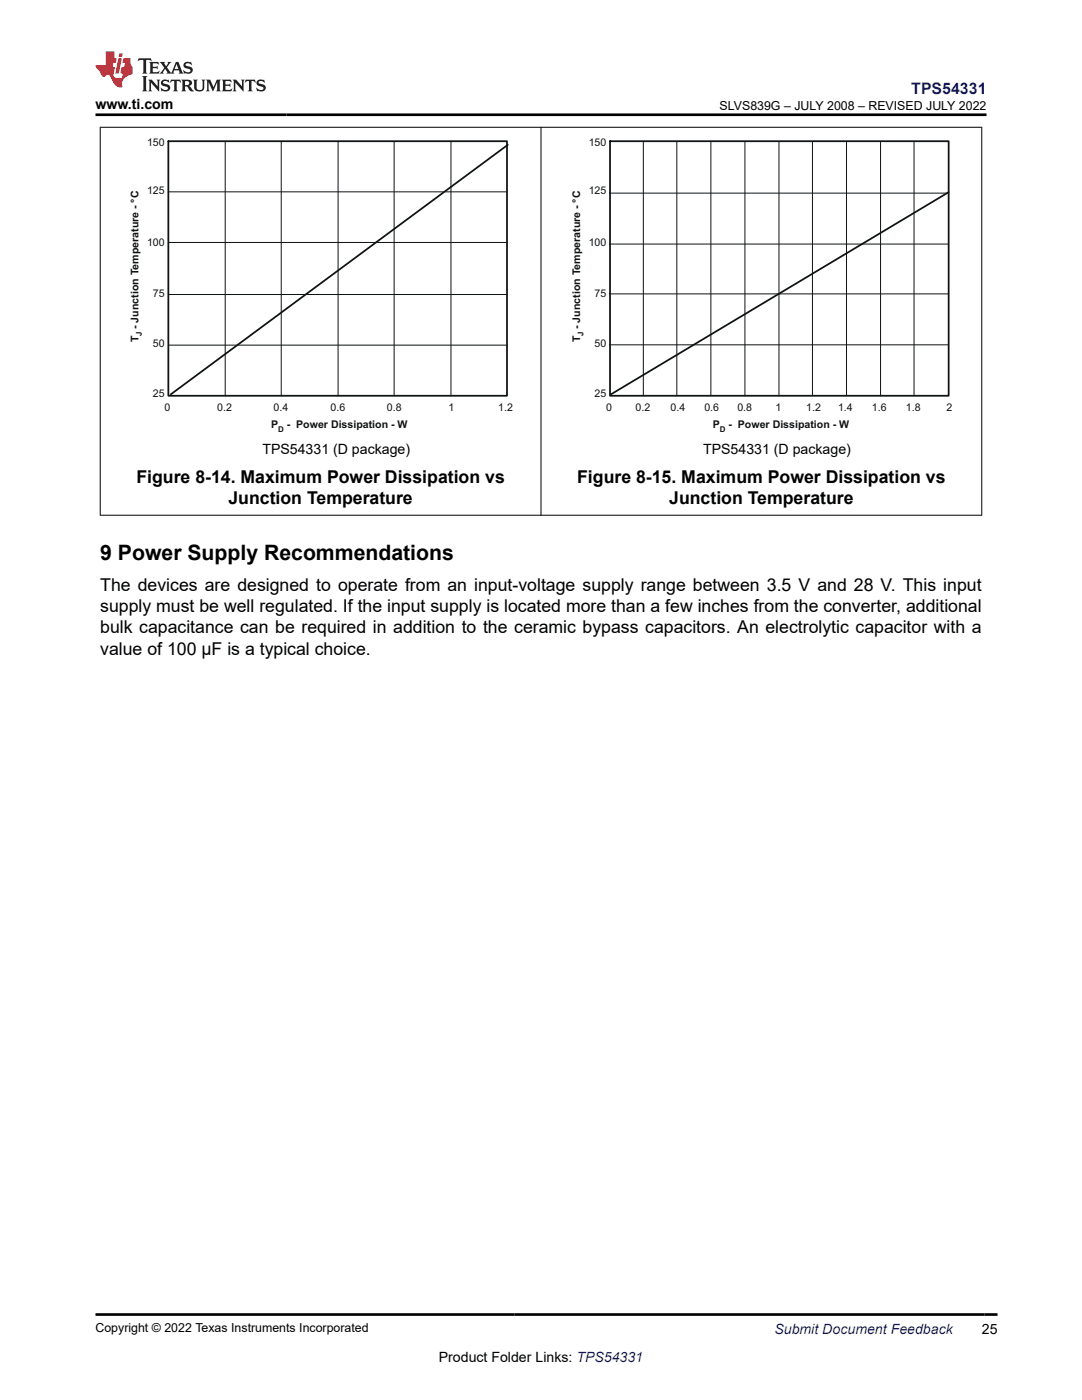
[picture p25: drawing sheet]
<svg xmlns="http://www.w3.org/2000/svg" width="216mm" height="279mm" viewBox="0 0 216 279" stroke-linecap="round" stroke-linejoin="round" font-family="sans-serif">
<defs><g id="words">
<text font-size="4.2" x="20" y="111.8">9 Power Supply Recommendations</text>
<g font-size="3.5">
<text x="27.2" y="96.4">Figure 8-14. Maximum Power Dissipation vs</text>
<text x="45.6" y="100.6">Junction Temperature</text>
<text x="115.2" y="96.4">Figure 8-15. Maximum Power Dissipation vs</text>
<text x="133.5" y="100.6">Junction Temperature</text>
<text x="20" y="118">The devices are designed to operate from an input-voltage supply range between 3.5 V and 28 V. This input</text>
<text x="20" y="122.2">supply must be well regulated. If the input supply is located more than a few inches from the converter, additional</text>
<text x="20" y="130.7">value of 100 μF is a typical choice.</text>
<text x="20" y="126.4">bulk capacitance can be required in addition to the ceramic bypass capacitors. An electrolytic capacitor with a</text>
</g>
<text font-size="3.2" fill="#00f" x="181.8" y="18.7">TPS54331</text>
<g font-size="2.8">
<text x="19" y="21.8">www.ti.com</text>
<text x="52.4" y="90.5">TPS54331 (D package)</text>
<text x="140.3" y="90.5">TPS54331 (D package)</text>
<text x="195.9" y="266.1">25</text>
<text x="87.6" y="271.7">Product Folder Links: TPS54331</text>
</g>
<text font-size="2.8" fill="#00f" x="154.5" y="266.2">Submit Document Feedback</text>
<g font-size="2.5">
<text x="143.6" y="21.9">SLVS839G – JULY 2008 – REVISED JULY 2022</text>
<text x="19" y="265.9">Copyright © 2022 Texas Instruments Incorporated</text>
</g>
<g font-size="2.1" fill="#0d1413">
<text x="29.4" y="29.2">150</text>
<text x="117.5" y="29.2">150</text>
<text x="29.4" y="38.7">125</text>
<text x="117.5" y="38.7">125</text>
<text x="29.4" y="49.1">100</text>
<text x="117.5" y="49.1">100</text>
<text x="30.5" y="59.3">75</text>
<text x="118.7" y="59.3">75</text>
<text x="27.7" y="68.3" transform="rotate(-90 27.7 68.3)">T - Junction Temperature - °C</text>
<text x="30.5" y="69.3">50</text>
<text x="115.8" y="68.3" transform="rotate(-90 115.8 68.3)">T - Junction Temperature - °C</text>
<text x="118.7" y="69.3">50</text>
<text x="30.5" y="79.2">25</text>
<text x="32.8" y="82">0</text>
<text x="43.4" y="82">0.2</text>
<text x="54.6" y="82">0.4</text>
<text x="66" y="82">0.6</text>
<text x="77.2" y="82">0.8</text>
<text x="89.5" y="82">1</text>
<text x="99.4" y="82">1.2</text>
<text x="118.7" y="79.2">25</text>
<text x="121" y="82">0</text>
<text x="126.8" y="82">0.2</text>
<text x="133.8" y="82">0.4</text>
<text x="140.6" y="82">0.6</text>
<text x="147.1" y="82">0.8</text>
<text x="154.8" y="82">1</text>
<text x="160.9" y="82">1.2</text>
<text x="167.2" y="82">1.4</text>
<text x="174" y="82">1.6</text>
<text x="180.8" y="82">1.8</text>
<text x="188.8" y="82">2</text>
<text x="54.1" y="85.5">P</text>
<text x="57.2" y="85.5">- Power Dissipation - W</text>
<text x="142.2" y="85.5">P</text>
<text x="145.4" y="85.5">- Power Dissipation - W</text>
</g>
<g font-size="1.6" fill="#0d1413">
<text x="28.3" y="67" transform="rotate(-90 28.3 67)">J</text>
<text x="116.4" y="67" transform="rotate(-90 116.4 67)">J</text>
<text x="55.5" y="86.1">D</text>
<text x="143.6" y="86.1">D</text>
</g>
</g></defs>
<path d="M33.6 38.3h67.6M44.9 28.2v50.8M56.1 28.2v50.8M67.5 28.2v50.8M78.6 28.2v50.8M90 28.2v50.8M33.6 58.8h67.6M33.6 48.4h67.6M33.6 68.9h67.6" fill="none" stroke="#0d1413" stroke-width=".2"/>
<path d="M33.6 28.2h67.6v50.8h-67.6zM101.3 28.9l-67.2 49.8" fill="none" stroke="#0d1413" stroke-width=".35"/>
<path d="M121.7 28.2h67.6v50.8h-67.6z" fill-rule="evenodd" fill="#fff"/>
<path d="M121.7 28.2h67.6v50.8h-67.6zM189.3 38.4l-67.5 40.4" fill="none" stroke="#0d1413" stroke-width=".35"/>
<g fill="none" stroke="#0d1413" stroke-width=".2">
<path d="M121.6 38.5h67.6M128.4 28.4v50.6M135.1 28.4v50.6M141.8 28.4v50.6M148.6 28.4v50.6M155.4 28.4v50.6M162.1 28.4v50.6M168.9 28.4v50.6M175.7 28.4v50.6M182.4 28.4v50.6M121.6 58.7h67.6M121.6 48.7h67.6"/>
<path d="M121.6 68.8h67.6"/>
</g>
<path d="M19.9 25.4h176.1M20 25.3v77.6M107.9 25.3v77.6M195.9 25.3v77.6M19.9 102.8h176.1" fill="none" stroke="#000" stroke-width=".2"/>
<path d="M27.7 11.6l-.2 .6 .5-.2h.6v.1v2.2l-.2 .4h1l-.2-.4v-2.2v-.1h.5l.5 .2-.1-.6zM29.8 12.4l.2 .3v1.6l-.2 .4h1.9l.1-.6a1.08 1.08 0 0 1-1.3 .2v-.7h.6l.4 .2v-.7l-.4 .2h-.6v-.5l.2-.2a1 1 0 0 1 1 .3l-.1-.5zM31.8 12.4l1 1.1-1 1.2h.9l-.2-.2 .4-.8 .5 .8-.2 .2h1.6l-.2-.2 .1-.5h1l.1 .5-.1 .2h.9l-.2-.4-.8-1.9h-.5l-1 2.1-.8-1.1 .9-1h-.8l.2 .2-.5 .6-.3-.6 .1-.2zM35.2 12.8l.4 1h-.8zM36.8 12.5a.65 .65 0 0 0-.2 .7 .65 .65 0 0 0 .6 .5l.7 .1 .1 .3a.79 .79 0 0 1-.7 .4 .79 .79 0 0 1-.7-.5l.1 .7 .2-.1a.93 .93 0 0 0 1.1 0 .93 .93 0 0 0 .4-.9 1.46 1.46 0 0 0-1.2-.6l-.1-.3a1.09 1.09 0 0 1 1.2 .2l-.2-.6-.1 .1-.6-.2zM28.4 15.2l.2 .4v2.2l-.2 .4h1l-.2-.4v-2.2l.2-.4zM29.6 15.9l.2 .4v1.5l-.2 .4h.8l-.3-.4v-1.3l1.7 1.8v-2l.2-.4h-.8l.2 .2 .1 1.1-1.2-1.3zM32.3 16a.65 .65 0 0 0-.2 .8 .65 .65 0 0 0 .7 .4l.6 .2 .1 .2a.79 .79 0 0 1-.7 .4 .79 .79 0 0 1-.7-.5l.1 .7 .2-.1a.93 .93 0 0 0 1.1 .1 .93 .93 0 0 0 .4-1 1.46 1.46 0 0 0-1.2-.5l-.1-.4a1.09 1.09 0 0 1 1.2 .2l-.2-.6-.1 .1-.6-.1zM34.1 15.9l-.1 .6a.63 .63 0 0 1 .7-.3l.1 1.6-.3 .4h1l-.2-.4v-1.6a.66 .66 0 0 1 .8 .3l-.1-.6zM36.2 15.9l.2 .4v1.5l-.2 .4h.9l-.2-.2v-.7h.5l.1 .2a.79 .79 0 0 0 1.2 .6l-1-.9a.61 .61 0 0 0 .6-.6 .61 .61 0 0 0-.5-.7zM36.9 16.2h.2a.47 .47 0 0 1 .5 .1 .47 .47 0 0 1 .1 .5l-.2 .1-.6 .1zM38.5 15.9l.2 .2a2.27 2.27 0 0 0 .4 2 1.04 1.04 0 0 0 1.7-.7v-1.3l.2-.2h-.8l.2 .4v1.1a.6 .6 0 0 1-.6 .6 .6 .6 0 0 1-.6-.6v-1.1l.3-.4zM41.1 15.9l.2 .4v1.5l-.2 .4h.7l-.2-.4v-1.4l.9 1.9 .8-1.9v1.4l-.2 .4h1l-.3-.4v-1.5l.3-.4h-.8l-.7 1.5-.7-1.5zM44.3 15.9l.2 .4v1.5l-.2 .4h1.9l.1-.6a1.09 1.09 0 0 1-1.3 .2v-.7h.6l.4 .2v-.6l-.4 .2h-.6v-.6l.2-.1a1.01 1.01 0 0 1 1 .3l-.1-.6zM46.4 15.9l.3 .4v1.5l-.3 .4h.8l-.2-.4v-1.3l1.6 1.8v-2l.2-.4h-.7l.2 .2v1.1l-1.2-1.3zM49 15.9l-.1 .6a.63 .63 0 0 1 .8-.3v1.6l-.3 .4h1l-.2-.4v-1.6a.66 .66 0 0 1 .8 .3l-.1-.6zM51.4 16a.65 .65 0 0 0-.2 .8 .65 .65 0 0 0 .6 .4l.6 .2 .2 .2a.79 .79 0 0 1-.8 .4 .79 .79 0 0 1-.6-.5l.1 .7 .2-.1a.93 .93 0 0 0 1 .1 .93 .93 0 0 0 .5-1 1.46 1.46 0 0 0-1.3-.5l-.1-.4a1.09 1.09 0 0 1 1.3 .2l-.2-.6-.2 .1-.5-.1z" fill="#231f20"/>
<path d="M21.1 10.3v2.7h-2.1l.1 .4 .9 1a.95 .95 0 0 0 .9 .9 .59 .59 0 0 1 .6-.4 .59 .59 0 0 1 .5 .3l.4 .8a1.59 1.59 0 0 0 2.1 1.4 1.61 1.61 0 0 1 1-2.3l1-.3-.1-1.5a1.59 1.59 0 0 1-.4-1.7h-1.4l-.2 .9h.5l-.1 .9h-.5l-.2 .9v.3l.4 .1-.2 .9h-.6a.73 .73 0 0 1-1.1-.7l.3-1.5h-.5l.2-.9h.5l.2-.9h-.5v-1.3zM23.6 11.6l-.6 3.1h.7l.6-3.1zM23.8 10.7l-.1 .6h.7l.1-.6z" fill="#ed1c24"/>
<path d="M19 22.9h177.8M19.1 262.3h179.9" fill="none" stroke="#000" stroke-width=".53"/>
<use href="#words"/>
</svg>
